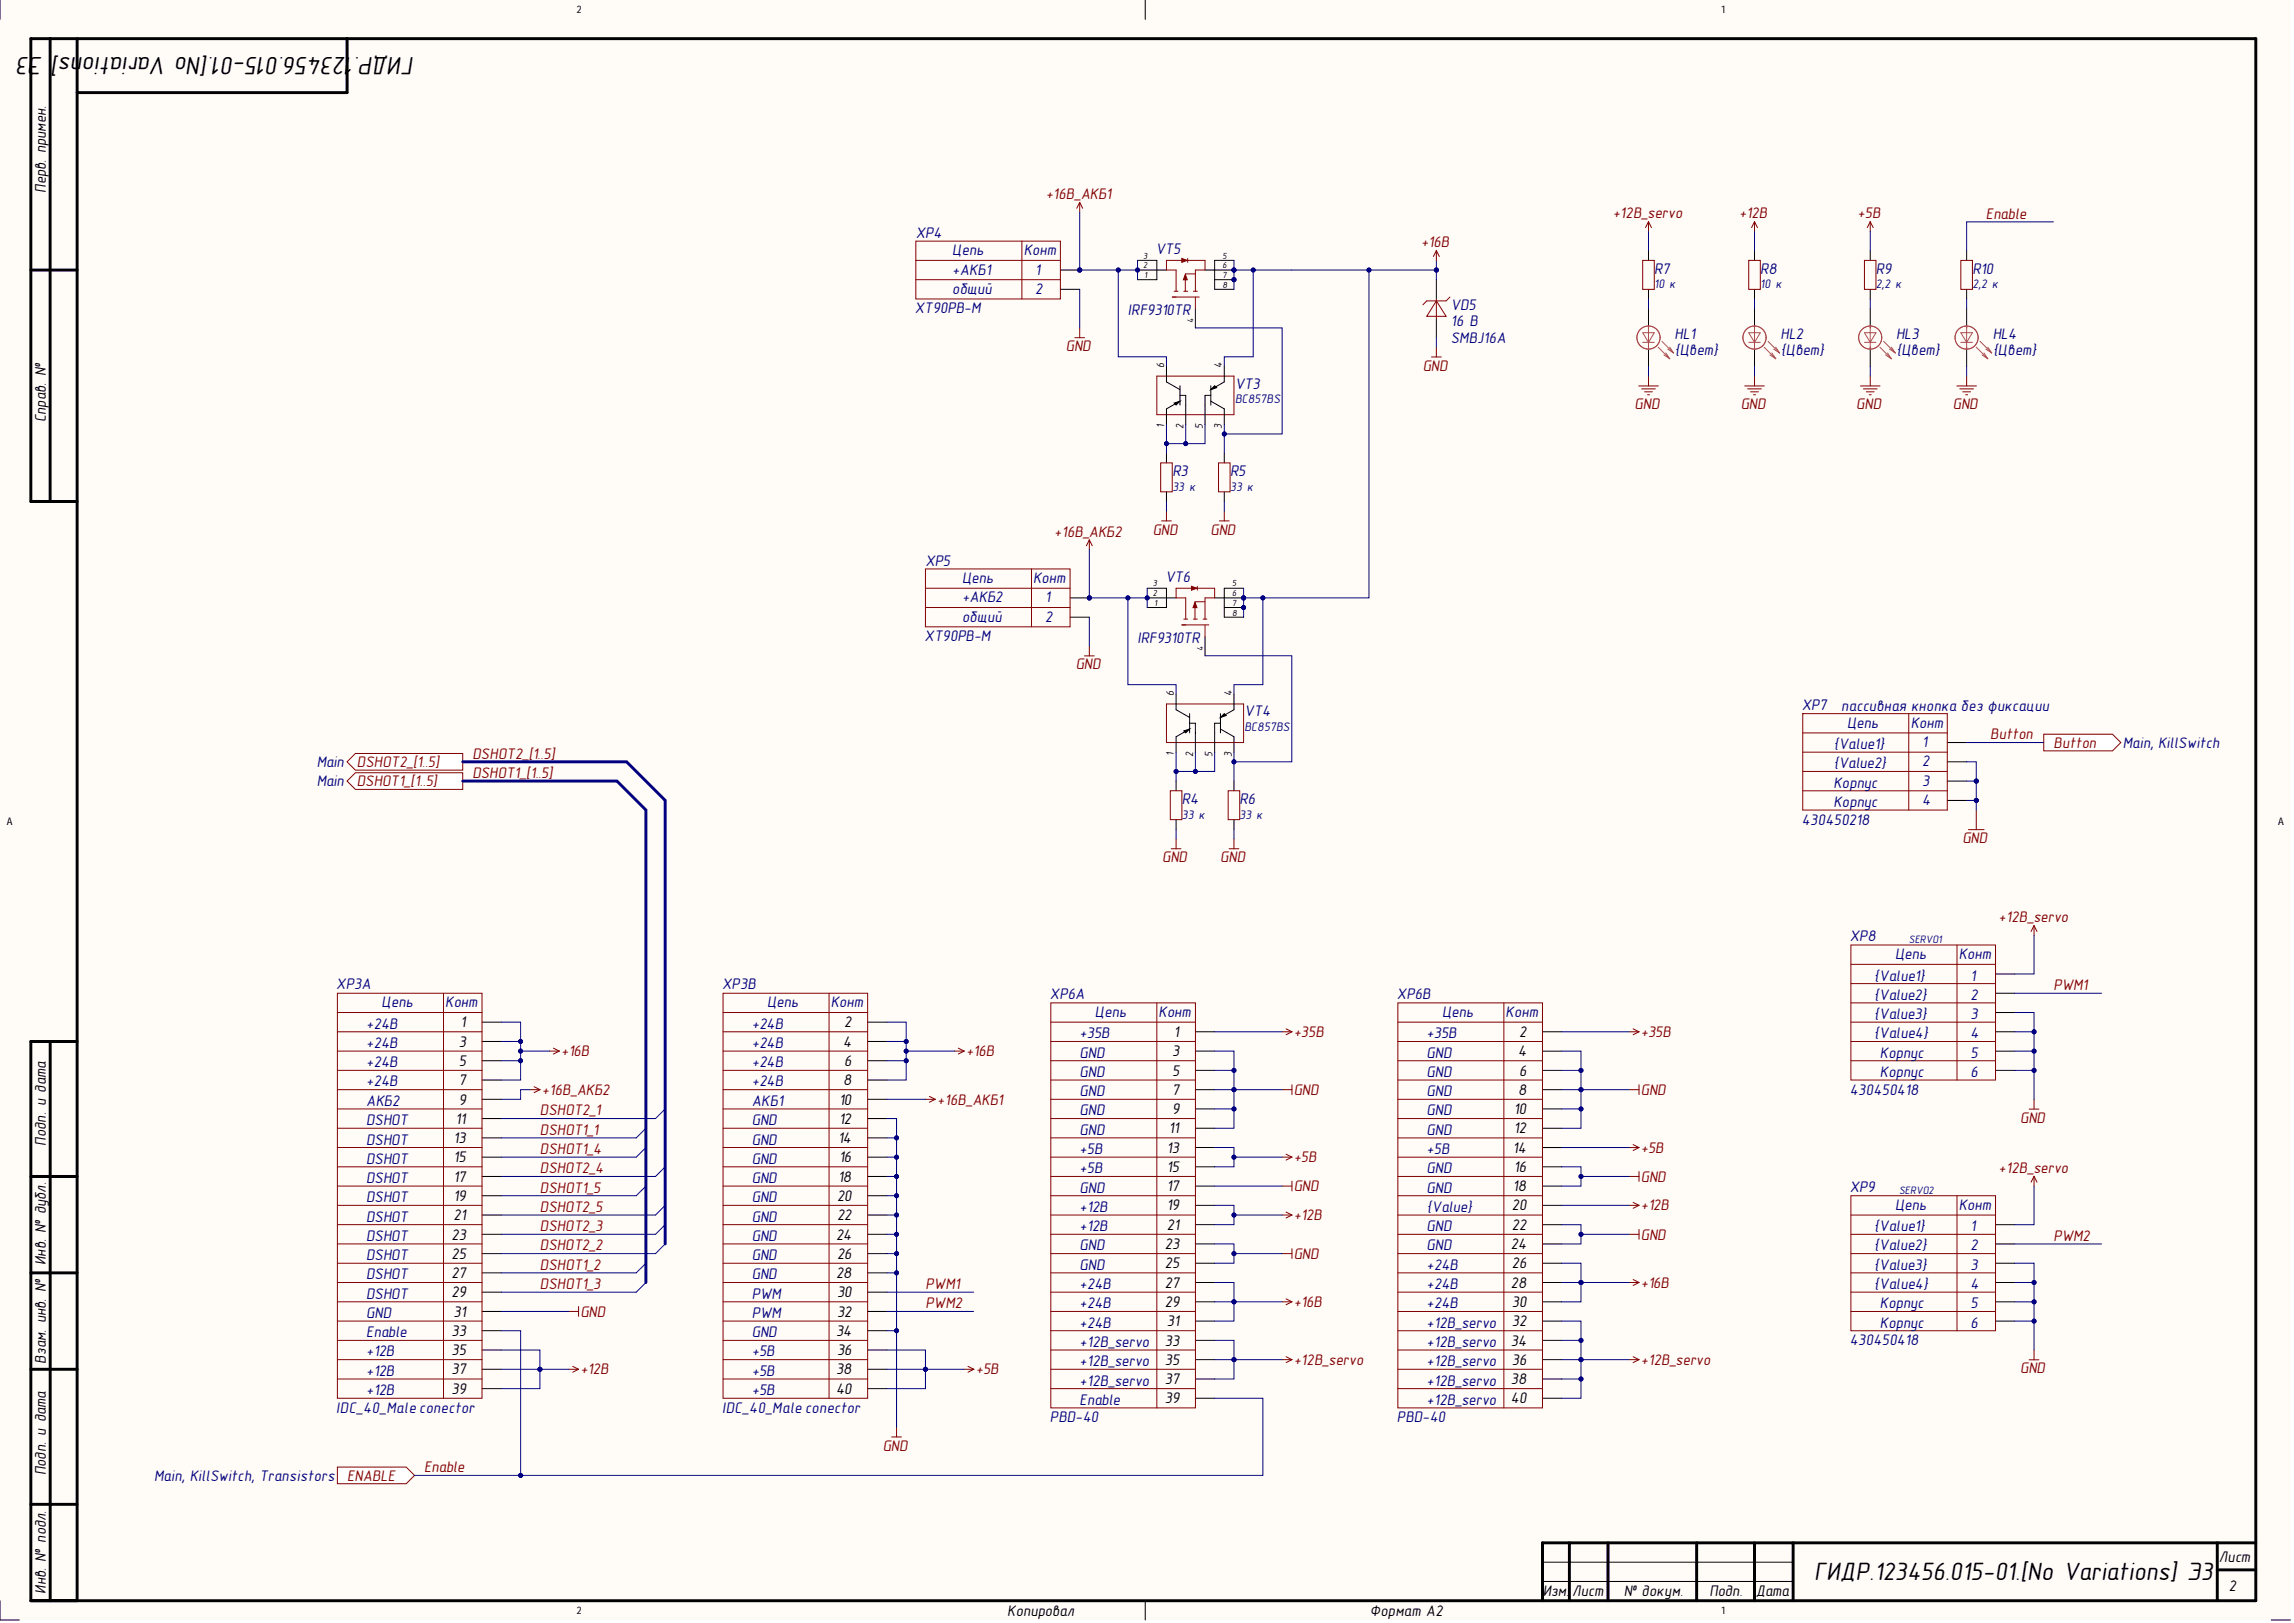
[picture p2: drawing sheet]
<svg xmlns="http://www.w3.org/2000/svg" width="594mm" height="420mm" viewBox="0 0 594 420" stroke-linecap="round" stroke-linejoin="round" font-family="sans-serif">
<defs><g id="words">
<g font-size="6.6">
<text x="7.6" y="14.8" transform="rotate(-180 7.6 14.8)">3</text>
<text x="11.2" y="14.8" transform="rotate(-180 11.2 14.8)">Э</text>
<text x="18.5" y="14.8" transform="rotate(-180 18.5 14.8)">s]</text>
<text x="89.6" y="14.8" transform="rotate(-180 89.6 14.8)">23456.015-01.[No Variation</text>
<text x="107.3" y="14.8" transform="rotate(-180 107.3 14.8)">ГИДР.1</text>
<text x="469.5" y="409.2">ГИДР.123456.015-01.[No Variations] Э3</text>
</g>
<g font-size="4">
<text x="11.8" y="50" transform="rotate(-90 11.8 50)">Перв. примен.</text>
<text x="11.8" y="109.2" transform="rotate(-90 11.8 109.2)">Справ. №</text>
<text x="119.2" y="265.9">1</text>
<text x="218.5" y="265.9">2</text>
<text x="303.8" y="268.5">1</text>
<text x="393.2" y="268.5">2</text>
<text x="118.7" y="270.9">3</text>
<text x="118.7" y="275.9">5</text>
<text x="218.3" y="270.9">4</text>
<text x="218.5" y="275.9">6</text>
<text x="303.3" y="273.5">3</text>
<text x="392.9" y="273.5">4</text>
<text x="118.7" y="280.9">7</text>
<text x="218.3" y="280.9">8</text>
<text x="303.3" y="278.5">5</text>
<text x="393.2" y="278.5">6</text>
<text x="118.7" y="286">9</text>
<text x="217.2" y="286">10</text>
<text x="303.3" y="283.4">7</text>
<text x="392.9" y="283.4">8</text>
<text x="117.9" y="291">11</text>
<text x="217.2" y="291">12</text>
<text x="302.5" y="293.4">11</text>
<text x="303.3" y="288.4">9</text>
<text x="391.8" y="288.4">10</text>
<text x="391.8" y="293.4">12</text>
<text x="11.8" y="296.5" transform="rotate(-90 11.8 296.5)">Подп. и дата</text>
<text x="117.4" y="296">13</text>
<text x="216.9" y="296">14</text>
<text x="302" y="298.4">13</text>
<text x="391.5" y="298.4">14</text>
<text x="117.4" y="300.9">15</text>
<text x="117.4" y="305.9">17</text>
<text x="216.9" y="305.9">18</text>
<text x="217.2" y="300.9">16</text>
<text x="302" y="303.4">15</text>
<text x="391.8" y="303.4">16</text>
<text x="117.4" y="310.9">19</text>
<text x="216.6" y="310.9">20</text>
<text x="302" y="308.4">17</text>
<text x="391.5" y="308.4">18</text>
<text x="117.4" y="315.9">21</text>
<text x="216.6" y="315.9">22</text>
<text x="302" y="313.4">19</text>
<text x="391.3" y="313.4">20</text>
<text x="116.9" y="320.9">23</text>
<text x="216.4" y="320.9">24</text>
<text x="301.5" y="323.3">23</text>
<text x="302" y="318.4">21</text>
<text x="391" y="323.3">24</text>
<text x="391.3" y="318.4">22</text>
<text x="11.8" y="327.5" transform="rotate(-90 11.8 327.5)">Инв. № дубл.</text>
<text x="116.9" y="325.9">25</text>
<text x="216.6" y="325.9">26</text>
<text x="301.5" y="328.3">25</text>
<text x="391.3" y="328.3">26</text>
<text x="116.9" y="330.9">27</text>
<text x="116.9" y="335.9">29</text>
<text x="216.4" y="330.9">28</text>
<text x="216.6" y="335.9">30</text>
<text x="301.5" y="333.4">27</text>
<text x="391" y="333.4">28</text>
<text x="117.4" y="340.8">31</text>
<text x="216.6" y="340.8">32</text>
<text x="301.5" y="338.4">29</text>
<text x="391.3" y="338.4">30</text>
<text x="116.9" y="345.8">33</text>
<text x="216.4" y="345.8">34</text>
<text x="302" y="343.4">31</text>
<text x="391.3" y="343.4">32</text>
<text x="11.8" y="353" transform="rotate(-90 11.8 353)">Взам. инв. №</text>
<text x="116.9" y="350.8">35</text>
<text x="216.6" y="350.8">36</text>
<text x="301.5" y="348.4">33</text>
<text x="301.5" y="353.4">35</text>
<text x="391" y="348.4">34</text>
<text x="391.3" y="353.4">36</text>
<text x="116.9" y="355.8">37</text>
<text x="216.4" y="355.8">38</text>
<text x="301.5" y="358.3">37</text>
<text x="391" y="358.3">38</text>
<text x="116.9" y="360.8">39</text>
<text x="216.4" y="360.8">40</text>
<text x="301.5" y="363.3">39</text>
<text x="391" y="363.3">40</text>
<text x="11.8" y="381.9" transform="rotate(-90 11.8 381.9)">Подп. и дата</text>
<text x="574.3" y="404.2">Лист</text>
<text x="11.8" y="412.6" transform="rotate(-90 11.8 412.6)">Инв. № подл.</text>
<text x="399.3" y="413.2">Изм.</text>
<text x="406.9" y="413.2">Лист</text>
<text x="420.3" y="413.2">№ докум.</text>
<text x="442.4" y="413.2">Подп.</text>
<text x="454.4" y="413.2">Дата</text>
<text x="576.8" y="411.8">2</text>
<text x="260.7" y="418.3">Копировал</text>
<text x="354.5" y="418.3">Формат А2</text>
</g>
<g font-size="4" fill="#800000">
<text x="270.6" y="51.6">+16В_АКБ1</text>
<text x="417.4" y="56.5">+12В_servo</text>
<text x="450.1" y="56.5">+12В</text>
<text x="480.8" y="56.5">+5В</text>
<text x="514" y="56.6">Enable</text>
<text x="367.8" y="64.1">+16В</text>
<text x="275.9" y="91">GND</text>
<text x="368.2" y="95.9">GND</text>
<text x="423.1" y="105.9">GND</text>
<text x="450.5" y="105.9">GND</text>
<text x="480.4" y="105.9">GND</text>
<text x="505.4" y="105.9">GND</text>
<text x="272.8" y="139">+16В_АКБ2</text>
<text x="298.4" y="138.4">GND</text>
<text x="313.3" y="138.4">GND</text>
<text x="278.4" y="173.3">GND</text>
<text x="515.1" y="191.4">Button</text>
<text x="122.3" y="196.5">DSHOT2_[1..5]</text>
<text x="531.5" y="193.6">Button</text>
<text x="92.4" y="198.6">DSHOT2_[1..5]</text>
<text x="92.4" y="203.6">DSHOT1_[1..5]</text>
<text x="122.3" y="201.4">DSHOT1_[1..5]</text>
<text x="507.9" y="218.3">GND</text>
<text x="300.8" y="223.3">GND</text>
<text x="315.8" y="223.3">GND</text>
<text x="517.3" y="238.8">+12В_servo</text>
<text x="531.5" y="256.3">PWM1</text>
<text x="334.9" y="268.5">+35В</text>
<text x="424.7" y="268.5">+35В</text>
<text x="145.2" y="273.5">+16В</text>
<text x="250" y="273.5">+16В</text>
<text x="140.3" y="283.4">+16В_АКБ2</text>
<text x="242.6" y="286">+16В_АКБ1</text>
<text x="334.9" y="283.4">GND</text>
<text x="424.7" y="283.4">GND</text>
<text x="139.8" y="288.8">DSHOT2_1</text>
<text x="139.8" y="293.8">DSHOT1_1</text>
<text x="522.9" y="290.6">GND</text>
<text x="139.8" y="298.7">DSHOT1_4</text>
<text x="424.7" y="298.4">+5В</text>
<text x="139.8" y="303.7">DSHOT2_4</text>
<text x="334.9" y="300.9">+5В</text>
<text x="424.7" y="305.9">GND</text>
<text x="517.3" y="303.7">+12В_servo</text>
<text x="139.8" y="308.7">DSHOT1_5</text>
<text x="334.9" y="308.4">GND</text>
<text x="139.8" y="313.7">DSHOT2_5</text>
<text x="334.9" y="315.9">+12В</text>
<text x="424.7" y="313.4">+12В</text>
<text x="139.8" y="318.7">DSHOT2_3</text>
<text x="139.8" y="323.7">DSHOT2_2</text>
<text x="424.7" y="320.9">GND</text>
<text x="531.5" y="321.2">PWM2</text>
<text x="139.8" y="328.8">DSHOT1_2</text>
<text x="334.9" y="325.9">GND</text>
<text x="139.8" y="333.7">DSHOT1_3</text>
<text x="239.5" y="333.7">PWM1</text>
<text x="424.7" y="333.4">+16В</text>
<text x="150.2" y="340.8">GND</text>
<text x="239.5" y="338.7">PWM2</text>
<text x="334.9" y="338.4">+16В</text>
<text x="334.9" y="353.4">+12В_servo</text>
<text x="424.7" y="353.4">+12В_servo</text>
<text x="150.2" y="355.8">+12В</text>
<text x="252.6" y="355.8">+5В</text>
<text x="522.9" y="355.6">GND</text>
<text x="228.5" y="375.5">GND</text>
<text x="89.8" y="383.3">ENABLE</text>
<text x="109.8" y="381.2">Enable</text>
</g>
<g font-size="4" fill="#000080">
<text x="237" y="61.6">XP4</text>
<text x="299.1" y="65.8">VT5</text>
<text x="246.5" y="71.1">+АКБ1</text>
<text x="246.5" y="66.1">Цепь</text>
<text x="265" y="66.1">Конт</text>
<text x="267.9" y="71.1">1</text>
<text x="428.1" y="70.9">R7</text>
<text x="455.6" y="70.9">R8</text>
<text x="485.5" y="70.9">R9</text>
<text x="510.5" y="70.9">R10</text>
<text x="246.5" y="76.1">общий</text>
<text x="267.9" y="76.1">2</text>
<text x="236.8" y="81.1">XT90PB-M</text>
<text x="291.9" y="81.6">IRF9310TR</text>
<text x="375.5" y="80.1">VD5</text>
<text x="375.5" y="84.4">16 В</text>
<text x="375.5" y="88.8">SMBJ16A</text>
<text x="433.4" y="87.7">HL1</text>
<text x="460.8" y="87.7">HL2</text>
<text x="490.7" y="87.7">HL3</text>
<text x="515.8" y="87.7">HL4</text>
<text x="433.4" y="92">{Цвет}</text>
<text x="460.8" y="92">{Цвет}</text>
<text x="490.7" y="92">{Цвет}</text>
<text x="515.8" y="92">{Цвет}</text>
<text x="319.6" y="100.6">VT3</text>
<text x="303.4" y="123.3">R3</text>
<text x="318.4" y="123.3">R5</text>
<text x="239.5" y="146.5">XP5</text>
<text x="249" y="156">+АКБ2</text>
<text x="249" y="151">Цепь</text>
<text x="267.4" y="151">Конт</text>
<text x="270.5" y="156">1</text>
<text x="301.6" y="150.7">VT6</text>
<text x="249" y="160.9">общий</text>
<text x="270.5" y="160.9">2</text>
<text x="239.3" y="166">XT90PB-M</text>
<text x="294.4" y="166.4">IRF9310TR</text>
<text x="322.1" y="185.5">VT4</text>
<text x="466.3" y="183.7">XP7</text>
<text x="476.6" y="183.9">пассивная кнопка без фиксации</text>
<text x="478.1" y="188.4">Цепь</text>
<text x="494.5" y="188.4">Конт</text>
<text x="474.5" y="193.9">{Value1}</text>
<text x="497.5" y="193.4">1</text>
<text x="549.4" y="193.6">Main, KillSwitch</text>
<text x="82" y="198.6">Main</text>
<text x="82" y="203.6">Main</text>
<text x="474.5" y="203.9">Корпус</text>
<text x="474.5" y="198.9">{Value2}</text>
<text x="497.5" y="198.4">2</text>
<text x="497.5" y="203.4">3</text>
<text x="305.9" y="208.2">R4</text>
<text x="320.8" y="208.2">R6</text>
<text x="474.5" y="208.9">Корпус</text>
<text x="497.5" y="208.4">4</text>
<text x="466.3" y="213.4">430450218</text>
<text x="478.7" y="243.6">XP8</text>
<text x="490.5" y="248.4">Цепь</text>
<text x="507" y="248.4">Конт</text>
<text x="87" y="256.1">XP3A</text>
<text x="186.9" y="256.1">XP3B</text>
<text x="485" y="253.9">{Value1}</text>
<text x="510" y="253.9">1</text>
<text x="98.8" y="260.8">Цепь</text>
<text x="115.3" y="260.8">Конт</text>
<text x="198.6" y="260.8">Цепь</text>
<text x="215" y="260.8">Конт</text>
<text x="271.7" y="258.6">XP6A</text>
<text x="283.4" y="263.3">Цепь</text>
<text x="299.9" y="263.3">Конт</text>
<text x="361.6" y="258.6">XP6B</text>
<text x="373.2" y="263.3">Цепь</text>
<text x="389.7" y="263.3">Конт</text>
<text x="485" y="258.8">{Value2}</text>
<text x="485" y="263.8">{Value3}</text>
<text x="510" y="258.8">2</text>
<text x="510" y="263.8">3</text>
<text x="94.8" y="266.3">+24В</text>
<text x="194.6" y="266.3">+24В</text>
<text x="279.4" y="268.8">+35В</text>
<text x="369.2" y="268.8">+35В</text>
<text x="485" y="268.8">{Value4}</text>
<text x="510" y="268.8">4</text>
<text x="94.8" y="271.3">+24В</text>
<text x="194.6" y="271.3">+24В</text>
<text x="279.4" y="273.8">GND</text>
<text x="369.2" y="273.8">GND</text>
<text x="486.5" y="273.8">Корпус</text>
<text x="510" y="273.8">5</text>
<text x="94.8" y="281.2">+24В</text>
<text x="94.8" y="276.3">+24В</text>
<text x="194.6" y="281.2">+24В</text>
<text x="194.6" y="276.3">+24В</text>
<text x="279.4" y="278.8">GND</text>
<text x="369.2" y="278.8">GND</text>
<text x="486.5" y="278.8">Корпус</text>
<text x="510" y="278.8">6</text>
<text x="94.8" y="286.3">АКБ2</text>
<text x="194.6" y="286.3">АКБ1</text>
<text x="279.4" y="283.8">GND</text>
<text x="369.2" y="283.8">GND</text>
<text x="478.7" y="283.4">430450418</text>
<text x="94.8" y="291.3">DSHOT</text>
<text x="194.6" y="291.3">GND</text>
<text x="279.4" y="293.8">GND</text>
<text x="279.4" y="288.8">GND</text>
<text x="369.2" y="293.8">GND</text>
<text x="369.2" y="288.8">GND</text>
<text x="94.8" y="296.3">DSHOT</text>
<text x="194.6" y="296.3">GND</text>
<text x="279.4" y="298.7">+5В</text>
<text x="369.2" y="298.7">+5В</text>
<text x="94.8" y="301.3">DSHOT</text>
<text x="194.6" y="301.3">GND</text>
<text x="279.4" y="303.7">+5В</text>
<text x="369.2" y="303.7">GND</text>
<text x="94.8" y="311.3">DSHOT</text>
<text x="94.8" y="306.3">DSHOT</text>
<text x="194.6" y="311.3">GND</text>
<text x="194.6" y="306.3">GND</text>
<text x="279.4" y="308.7">GND</text>
<text x="369.2" y="308.7">GND</text>
<text x="478.7" y="308.5">XP9</text>
<text x="94.8" y="316.2">DSHOT</text>
<text x="194.6" y="316.2">GND</text>
<text x="279.4" y="313.7">+12В</text>
<text x="369.2" y="313.7">{Value}</text>
<text x="490.5" y="313.2">Цепь</text>
<text x="507" y="313.2">Конт</text>
<text x="94.8" y="321.2">DSHOT</text>
<text x="194.6" y="321.2">GND</text>
<text x="279.4" y="323.7">GND</text>
<text x="279.4" y="318.7">+12В</text>
<text x="369.2" y="323.7">GND</text>
<text x="369.2" y="318.7">GND</text>
<text x="485" y="318.7">{Value1}</text>
<text x="485" y="323.7">{Value2}</text>
<text x="510" y="318.7">1</text>
<text x="510" y="323.7">2</text>
<text x="94.8" y="326.2">DSHOT</text>
<text x="194.6" y="326.2">GND</text>
<text x="279.4" y="328.8">GND</text>
<text x="369.2" y="328.8">+24В</text>
<text x="485" y="328.8">{Value3}</text>
<text x="510" y="328.8">3</text>
<text x="94.8" y="331.2">DSHOT</text>
<text x="194.6" y="331.2">GND</text>
<text x="279.4" y="333.7">+24В</text>
<text x="369.2" y="333.7">+24В</text>
<text x="485" y="333.7">{Value4}</text>
<text x="510" y="333.7">4</text>
<text x="94.8" y="341.2">GND</text>
<text x="94.8" y="336.2">DSHOT</text>
<text x="194.6" y="341.2">PWM</text>
<text x="194.6" y="336.2">PWM</text>
<text x="279.4" y="338.7">+24В</text>
<text x="369.2" y="338.7">+24В</text>
<text x="486.5" y="338.7">Корпус</text>
<text x="510" y="338.7">5</text>
<text x="94.8" y="346.2">Enable</text>
<text x="194.6" y="346.2">GND</text>
<text x="279.4" y="343.7">+24В</text>
<text x="369.2" y="343.7">+12В_servo</text>
<text x="486.5" y="343.7">Корпус</text>
<text x="510" y="343.7">6</text>
<text x="94.8" y="351.2">+12В</text>
<text x="194.6" y="351.2">+5В</text>
<text x="279.4" y="348.7">+12В_servo</text>
<text x="279.4" y="353.7">+12В_servo</text>
<text x="369.2" y="348.7">+12В_servo</text>
<text x="369.2" y="353.7">+12В_servo</text>
<text x="478.7" y="348.3">430450418</text>
<text x="94.8" y="356.1">+12В</text>
<text x="194.6" y="356.1">+5В</text>
<text x="279.4" y="358.7">+12В_servo</text>
<text x="369.2" y="358.7">+12В_servo</text>
<text x="87" y="365.7">IDC_40_Male conector</text>
<text x="94.8" y="361.1">+12В</text>
<text x="186.9" y="365.7">IDC_40_Male conector</text>
<text x="194.6" y="361.1">+5В</text>
<text x="279.4" y="363.7">Enable</text>
<text x="369.2" y="363.7">+12В_servo</text>
<text x="271.7" y="368.2">PBD-40</text>
<text x="361.6" y="368.2">PBD-40</text>
<text x="39.9" y="383.3">Main, KillSwitch, Transistors</text>
</g>
<g font-size="3.3" fill="#000080">
<text x="428.1" y="74.6">10 к</text>
<text x="455.6" y="74.6">10 к</text>
<text x="485.5" y="74.6">2,2 к</text>
<text x="510.5" y="74.6">2,2 к</text>
<text x="319.6" y="104.3">BC857BS</text>
<text x="303.4" y="127.1">33 к</text>
<text x="318.4" y="127.1">33 к</text>
<text x="322.1" y="189.2">BC857BS</text>
<text x="305.9" y="211.9">33 к</text>
<text x="320.8" y="211.9">33 к</text>
</g>
<g font-size="2.8">
<text x="301.3" y="95.3" transform="rotate(-90 301.3 95.3)">6</text>
<text x="316.3" y="95.3" transform="rotate(-90 316.3 95.3)">4</text>
<text x="301.3" y="110.8" transform="rotate(-90 301.3 110.8)">1</text>
<text x="306.3" y="111.2" transform="rotate(-90 306.3 111.2)">2</text>
<text x="311.3" y="111.2" transform="rotate(-90 311.3 111.2)">5</text>
<text x="316.3" y="111.2" transform="rotate(-90 316.3 111.2)">3</text>
<text x="303.8" y="180.2" transform="rotate(-90 303.8 180.2)">6</text>
<text x="318.8" y="180.2" transform="rotate(-90 318.8 180.2)">4</text>
<text x="303.8" y="195.7" transform="rotate(-90 303.8 195.7)">1</text>
<text x="308.8" y="196" transform="rotate(-90 308.8 196)">2</text>
<text x="313.8" y="196" transform="rotate(-90 313.8 196)">5</text>
<text x="318.8" y="196" transform="rotate(-90 318.8 196)">3</text>
</g>
<g font-size="2.8" fill="#000080">
<text x="494" y="244">SERVO1</text>
<text x="491.5" y="309">SERVO2</text>
</g>
<g font-size="2.7">
<text x="149.3" y="3.5">2</text>
<text x="445.5" y="3.5">1</text>
<text x="1.8" y="213.7">A</text>
<text x="589.6" y="213.7">A</text>
<text x="149.3" y="417.9">2</text>
<text x="445.5" y="417.9">1</text>
</g>
<g font-size="2.3">
<text x="295.9" y="69.4">2</text>
<text x="295.9" y="66.9">3</text>
<text x="296.2" y="71.9">1</text>
<text x="316.4" y="66.9">5</text>
<text x="316.4" y="69.4">6</text>
<text x="316.4" y="71.9">7</text>
<text x="316.4" y="74.5">8</text>
<text x="308.9" y="83.6" transform="rotate(-90 308.9 83.6)">4</text>
<text x="298.4" y="154.3">2</text>
<text x="298.4" y="151.8">3</text>
<text x="318.9" y="151.8">5</text>
<text x="318.9" y="154.3">6</text>
<text x="298.7" y="156.8">1</text>
<text x="318.9" y="156.8">7</text>
<text x="318.9" y="159.3">8</text>
<text x="311.4" y="168.5" transform="rotate(-90 311.4 168.5)">4</text>
</g>
</g></defs>
<g fill="#fffcf8">
<path d="M0 0h592.8v419.4h-592.8z" fill-rule="evenodd"/>
<path d="M5 5h582.8v409.4h-582.8z" fill-rule="evenodd"/>
</g>
<path d="M0 0v5M296.4 0v5M0 414.4v5h5M296.4 414.4v5M399.2 414.4h64.9M399.2 409.4h64.9M399.2 404.4h64.9M587.8 419.4h5" fill="none" stroke="#000" stroke-width=".26"/>
<g fill="none" stroke="#000" stroke-width=".76">
<path d="M8 10h575.8v404.4h-575.8v-144.8h12M8 10v119.8h12M13 10v119.8M20 10v404.4M89.8 10v14h-69.8M8 69.9h12M13 269.6v144.8M8 304.6h12M8 329.5h12M8 354.5h12M8 389.4h12M406.2 399.4v15"/>
<path d="M416.2 399.4v15M439.1 399.4v15M454.1 399.4v15M464.1 399.4v15M573.9 399.4v15M583.8 399.4h-184.6v15M573.9 406.4h9.9"/>
</g>
<path d="M279.4 52.4l-.7 1.5M279.4 52.4l.8 1.5M279.4 52.4v2.5M278.2 87.4h2.5M279.4 84.9v2.5M281.9 139.8l-.7 1.5M281.9 139.8l.8 1.5M281.9 139.8v2.5M280.7 169.8h2.5M281.9 167.3v2.5" fill="none" stroke="#800000" stroke-width=".26"/>
<path d="M529 190.1h17.7l2.2 2.1-2.2 2.2h-17.7z" fill-rule="evenodd" fill="#fff"/>
<g fill="none" stroke="#800000" stroke-width=".26">
<path d="M370.5 92.4h2.5M371.8 89.9v2.5M466.6 184.7h.1M466.6 199.7h37.4M466.6 194.7h37.4M466.6 189.7h37.4M466.6 184.7h37.4v25h-37.4zM494 184.7v25M529 190.1h17.7l2.2 2.1-2.2 2.2h-17.7zM466.6 204.7h37.4M509.5 214.8h4M511.5 209.7v5.1"/>
<path d="M87.3 257.1h37.5v104.9h-37.5zM114.8 257.1v104.9M187.1 257.1h37.5v104.9h-37.5zM214.6 257.1v104.9M87.3 267.1h37.5M87.3 262.1h37.5M87.3 272.1h37.5M87.3 277.1h37.5M187.1 267.1h37.5M187.1 262.1h37.5M187.1 272.1h37.5M187.1 277.1h37.5"/>
<path d="M87.3 282.1h37.5M87.3 287.1h37.5M87.3 292.1h37.5M87.3 297.1h37.5M187.1 282.1h37.5M187.1 287.1h37.5M187.1 292.1h37.5M187.1 297.1h37.5M87.3 302.1h37.5M87.3 307.1h37.5M87.3 312h37.5M87.3 317h37.5"/>
<path d="M187.1 302.1h37.5M187.1 307.1h37.5M187.1 312h37.5M187.1 317h37.5M87.3 322h37.5M87.3 327h37.5M87.3 332h37.5M87.3 337h37.5M187.1 322h37.5M187.1 327h37.5M187.1 332h37.5M187.1 337h37.5"/>
<path d="M87.3 342h37.5M87.3 347h37.5M87.3 352h37.5M87.3 357h37.5M187.1 342h37.5M187.1 347h37.5M187.1 352h37.5M187.1 357h37.5"/>
</g>
<g fill="none" stroke="#000" stroke-width=".26">
<path d="M504 192.2h5M504 197.2h5M504 202.2h5M504 207.2h5M124.8 264.6h4.9M124.8 269.6h4.9M124.8 274.6h4.9M124.8 279.6h4.9M224.6 264.6h4.9M224.6 269.6h4.9M224.6 274.6h4.9M224.6 279.6h4.9"/>
<path d="M124.8 284.6h4.9M124.8 289.6h4.9M124.8 294.6h4.9M124.8 299.6h4.9M224.6 284.6h4.9M224.6 289.6h4.9M224.6 294.6h4.9M224.6 299.6h4.9M124.8 304.6h4.9M124.8 309.5h4.9M124.8 314.5h4.9M124.8 319.5h4.9"/>
<path d="M224.6 304.6h4.9M224.6 309.5h4.9M224.6 314.5h4.9M224.6 319.5h4.9M124.8 324.5h4.9M124.8 329.5h4.9M124.8 334.5h4.9M124.8 339.5h4.9M224.6 324.5h4.9M224.6 329.5h4.9M224.6 334.5h4.9M224.6 339.5h4.9"/>
<path d="M124.8 344.5h4.9M124.8 349.5h4.9M124.8 354.5h4.9M124.8 359.5h4.9M224.6 344.5h4.9M224.6 349.5h5M224.6 354.5h5M224.6 359.5h5"/>
</g>
<path d="M87.3 379.8h17.8l2.2 2.2-2.2 2.1h-17.8z" fill-rule="evenodd" fill="#fff"/>
<path d="M87.3 379.8h17.8l2.2 2.2-2.2 2.1h-17.8z" fill="none" stroke="#800000" stroke-width=".26"/>
<circle cx="281.9" cy="154.8" r=".51" fill="#000080"/>
<circle cx="281.9" cy="154.8" r=".51" fill="none" stroke="#000080" stroke-width=".26"/>
<path d="M277 154.8h4.9" fill="none" stroke="#000" stroke-width=".26"/>
<circle cx="281.9" cy="154.8" r=".51" fill="#000080"/>
<circle cx="281.9" cy="154.8" r=".51" fill="none" stroke="#000080" stroke-width=".26"/>
<path d="M277 159.8h4.9" fill="none" stroke="#000" stroke-width=".26"/>
<path d="M239.5 147.3h37.5v15h-37.5zM239.5 157.3h37.5M239.5 152.3h37.5M267 147.3v15" fill="none" stroke="#800000" stroke-width=".26"/>
<circle cx="279.4" cy="69.9" r=".51" fill="#000080"/>
<circle cx="279.4" cy="69.9" r=".51" fill="none" stroke="#000080" stroke-width=".26"/>
<path d="M274.4 69.9h5" fill="none" stroke="#000" stroke-width=".26"/>
<circle cx="279.4" cy="69.9" r=".51" fill="#000080"/>
<g fill="none" stroke="#000080" stroke-width=".26">
<path d="M167.2 292.1l-2.5 2.5M167.2 297.1l-2.5 2.5M172.2 287.1l-2.5 2.5M167.2 307.1l-2.5 2.4M172.2 302.1l-2.5 2.5M172.2 312l-2.5 2.5M172.2 317l-2.5 2.5M167.2 327l-2.5 2.5M167.2 332l-2.5 2.5M172.2 322l-2.5 2.5"/>
<circle cx="279.4" cy="69.9" r=".51"/>
</g>
<path d="M274.4 74.9h5" fill="none" stroke="#000" stroke-width=".26"/>
<path d="M237 62.4h37.4v15h-37.4zM237 72.4h37.4M237 67.4h37.4M264.5 62.4v15" fill="none" stroke="#800000" stroke-width=".26"/>
<path d="M92 195.1h27.8v4.3h-27.8l-2.2-2.2z" fill-rule="evenodd" fill="#fff"/>
<path d="M92 195.1h27.8v4.3h-27.8l-2.2-2.2z" fill="none" stroke="#800000" stroke-width=".26"/>
<path d="M92 200h27.8v4.4h-27.8l-2.2-2.2z" fill-rule="evenodd" fill="#fff"/>
<g fill="none" stroke="#800000" stroke-width=".26">
<path d="M426.7 57.4v2.5M426.7 57.4l-.8 1.5M426.7 57.4l.7 1.5M454.1 57.4v2.5M454.1 57.4l-.8 1.5M454.1 57.4l.8 1.5M484 57.4v2.5M484 57.4l-.7 1.5M484 57.4l.8 1.5M425.2 67.4h3v7.5h-3zM452.6 67.4h3v7.5h-3zM482.5 67.4h3v7.5h-3z"/>
<path d="M507.5 67.4h3v7.5h-3zM424.1 99.9h5.1M426.7 97.4v2.5M451.6 99.9h5M454.1 97.4v2.5M481.5 99.9h5.1M484 97.4v2.5M506.5 99.9h5M509 97.4v2.5M424.9 100.7h3.5M425.6 101.4h2.1M426.4 102.2h.5"/>
<path d="M452.3 100.7h3.6M453.1 101.4h2M453.8 102.2h.5M482.3 100.7h3.5M483 101.4h2.1M483.8 102.2h.5M507.2 100.7h3.6M508 101.4h2M508.7 102.2h.6M92 200h27.8v4.4h-27.8l-2.2-2.2zM526.4 239.6v2.5M526.4 239.6l-.7 1.5"/>
<path d="M526.4 239.6l.8 1.5M272 259.6h37.4v104.9h-37.4zM299.4 259.6v104.9M361.8 259.6h37.4v104.9h-37.4zM389.2 259.6v104.9M479 244.6h37.5v35h-37.5zM479 259.6h37.5M479 254.6h37.5M479 249.7h37.5M506.5 244.6v35M142.2 272.1h2.6M143.2 271.3l1.6 .8"/>
<path d="M144.8 272.1l-1.6 .8M247 272.1h2.5M248 271.3l1.5 .8M249.5 272.1l-1.5 .8M272 274.6h37.4M272 269.6h37.4M272 264.6h37.4M272 279.6h37.4M331.8 267.1h2.6M332.9 266.3l1.5 .8M334.4 267.1l-1.5 .8M361.8 274.6h37.4"/>
<path d="M361.8 269.6h37.4M361.8 264.6h37.4M361.8 279.6h37.4M421.7 267.1h2.5M422.7 266.3l1.5 .8M424.2 267.1l-1.5 .8M479 274.6h37.5M479 269.6h37.5M479 264.6h37.5M137.2 282.1h2.6M138.2 281.3l1.6 .8M139.8 282.1l-1.6 .8"/>
<path d="M239.5 284.6h2.6M240.5 283.8l1.6 .8M242.1 284.6l-1.6 .7M272 299.6h37.4M272 284.6h37.4M272 289.6h37.4M272 294.6h37.4M331.8 282.1h2.6M331.8 299.6h2.6M332.9 298.8l1.5 .8M334.4 280.8v2.6M334.4 299.6l-1.5 .7"/>
<path d="M361.8 299.6h37.4M361.8 284.6h37.4M361.8 289.6h37.4M361.8 294.6h37.4M421.7 282.1h2.5M421.7 297.1h2.5M422.7 296.3l1.5 .8M424.2 280.8v2.6M424.2 297.1l-1.5 .7M525.2 287.1h2.5M526.4 284.6v2.5M272 314.5h37.4"/>
<path d="M272 304.6h37.4M272 309.5h37.4M272 319.5h37.4M331.8 314.5h2.6M331.8 307.1h2.6M332.9 313.8l1.5 .7M334.4 305.8v2.5M334.4 314.5l-1.5 .8M361.8 319.5h37.4M361.8 314.6h37.4M361.8 304.6h37.4M361.8 309.5h37.4"/>
<path d="M421.7 319.5h2.5M421.7 304.6h2.5M421.7 312h2.5M422.7 311.3l1.5 .7M424.2 303.3v2.5M424.2 318.3v2.5M424.2 312l-1.5 .8M479 309.5h37.5v35h-37.5zM479 319.5h37.5M479 314.6h37.5M506.5 309.5v35M526.4 304.5v2.6"/>
<path d="M526.4 304.5l-.7 1.5M526.4 304.5l.8 1.5M147.2 339.5h2.5M149.7 338.2v2.6M272 339.5h37.4M272 334.5h37.4M272 329.5h37.4M272 324.5h37.4M331.8 324.5h2.6M331.8 337h2.6M332.9 336.2l1.5 .8M334.4 323.3v2.5"/>
<path d="M334.4 337l-1.5 .8M361.8 339.5h37.4M361.8 334.5h37.4M361.8 329.5h37.4M361.8 324.5h37.4M421.7 332h2.5M422.7 331.2l1.5 .8M424.2 332l-1.5 .8M479 339.5h37.5M479 334.5h37.5M479 329.5h37.5M479 324.5h37.5"/>
<path d="M147.2 354.5h2.5M148.2 353.7l1.5 .8M149.7 354.5l-1.5 .7M249.5 354.5h2.5M250.5 353.7l1.5 .8M252 354.5l-1.5 .7M272 344.5h37.4M272 349.5h37.4M272 354.5h37.4M272 359.5h37.4M331.9 352h2.5M332.9 351.2l1.5 .8"/>
<path d="M334.4 352l-1.5 .7M361.8 344.5h37.4M361.8 349.5h37.4M361.8 354.5h37.4M361.8 359.5h37.4M421.7 352h2.5M422.7 351.2l1.5 .8M424.2 352l-1.5 .7M525.2 352h2.5M526.4 349.5v2.5M230.8 372h2.5M232 369.5v2.5"/>
</g>
<g fill="none" stroke="#000" stroke-width=".26">
<path d="M371.8 72.4v5M426.7 64.9v2.5M426.7 74.9v2.5M426.7 79.9v5M454.1 64.9v2.5M454.1 74.9v2.5M454.1 79.9v5M484 64.9v2.5M484 74.9v2.5M484 79.9v5M509 64.9v2.5M509 74.9v2.5"/>
<path d="M509 79.9v5M371.8 82.4v5M426.7 89.9v5M454.1 89.9v5M484 89.9v5M509 89.9v5M516.5 252.1h5M516.5 257.1h5M309.4 267.1h5M309.4 272.1h5M309.4 277.1h5M399.2 267.1h5"/>
<path d="M399.2 272.1h5M399.2 277.1h5M516.5 262.1h5M516.5 267.1h5M516.5 272.1h5M516.5 277.1h5M309.4 282.1h5M309.4 287.1h5M309.4 292.1h5M309.4 297.1h5M399.2 282.1h5M399.2 287.1h5"/>
<path d="M399.2 292.1h5M399.2 297.1h5M309.4 317h5M309.4 302.1h5M309.4 307.1h5M309.4 312h5M399.2 317h5M399.2 302.1h5M399.2 307.1h5M399.2 312h5M516.5 317h5M309.4 322h5"/>
<path d="M309.4 327h5M309.4 332h5M309.4 337h5M399.2 322h5M399.2 327h5M399.2 332h5M399.2 337h5M516.5 322h5M516.5 327h5M516.5 332h5M516.5 337h5M309.4 342h5"/>
<path d="M309.4 347h5M309.4 352h5M309.4 357h5M399.2 342h5M399.2 347h5M399.2 352h5M399.2 357h5M516.5 342h5M309.4 362h5M399.2 362h5"/>
</g>
<g fill="none" stroke="#da2467" stroke-width=".26">
<path d="M425.2 86.1h3l-1.5 2.5zM425.2 88.6h3M426.7 84.4v6M429.1 89.9l3 3M430.1 88.4l3 3M430.6 91.9l1.5 1M431.1 91.4l1 1.5M431.6 90.4l1.5 1M432.1 89.9l1 1.5M452.6 86.1h3l-1.5 2.5zM452.6 88.6h3M454.1 84.4v6"/>
<path d="M456.6 89.9l3 3M457.6 88.4l3 3M458.1 91.9l1.5 1M458.6 91.4l1 1.5M459.1 90.4l1.5 1M459.6 89.9l1 1.5M482.5 86.1h3l-1.5 2.5zM482.5 88.6h3M484 84.4v6M486.5 89.9l3 3M487.5 88.4l3 3M488 91.9l1.5 1"/>
<path d="M488.5 91.4l1 1.5M489 90.4l1.5 1M489.5 89.9l1 1.5M507.5 86.1h3l-1.5 2.5zM507.5 88.6h3M509 84.4v6M511.5 89.9l3 3M512.5 88.4l3 3M513 91.9l1.5 1M513.5 91.4l1 1.5M514 90.4l1.5 1M514.5 89.9l1 1.5"/>
<circle cx="426.7" cy="87.4" r="3"/>
<circle cx="454.1" cy="87.4" r="3"/>
<circle cx="484" cy="87.4" r="2.99"/>
<circle cx="509" cy="87.4" r="2.99"/>
</g>
<path d="M371.8 77.9l2.5 4h-5zM371.8 77.4v5M375.3 76.9l-1 1h-5l-1 1" fill="none" stroke="#980000" stroke-width=".26"/>
<circle cx="319.4" cy="69.9" r=".51" fill="#000080"/>
<circle cx="319.4" cy="69.9" r=".51" fill="none" stroke="#000080" stroke-width=".26"/>
<circle cx="319.4" cy="72.4" r=".51" fill="#000080"/>
<circle cx="319.4" cy="72.4" r=".51" fill="none" stroke="#000080" stroke-width=".26"/>
<path d="M309.4 79.9v5M314.4 67.4h5M314.4 69.9h5" fill="none" stroke="#000" stroke-width=".26"/>
<circle cx="319.4" cy="69.9" r=".51" fill="#000080"/>
<circle cx="319.4" cy="69.9" r=".51" fill="none" stroke="#000080" stroke-width=".26"/>
<path d="M314.4 72.4h5" fill="none" stroke="#000" stroke-width=".26"/>
<circle cx="319.4" cy="72.4" r=".51" fill="#000080"/>
<circle cx="319.4" cy="72.4" r=".51" fill="none" stroke="#000080" stroke-width=".26"/>
<path d="M294.4 67.4h5v5h-5M294.4 69.9h7.5M311.9 69.9h2.5M314.4 67.4v7.5h5" fill="none" stroke="#000" stroke-width=".26"/>
<path d="M303.9 75.4h1M304.4 69.9v5.5M306.8 71.4v4M309.4 69.9v5.5" fill="none" stroke="#800000" stroke-width=".26"/>
<path d="M306.8 71l.5 1.4h-1z" fill="#800000"/>
<path d="M301.9 67.4h5M303.4 76.9h7M306.4 75.4h1M306.8 71l.5 1.4h-1zM306.8 70.9h2.5M308.9 75.4h1M311.9 67.4v2.5h-2.5" fill="none" stroke="#800000" stroke-width=".26"/>
<path d="M301.9 67.4v2.5h2.5" fill="none" stroke="#980000" stroke-width=".26"/>
<path d="M309.4 76.9v3" fill="none" stroke="#85200c" stroke-width=".26"/>
<path d="M305.9 66.9l1.4 .5-1.4 .5z" fill="#800000"/>
<path d="M305.9 66.9l1.4 .5-1.4 .5zM306.9 67.4h5M307.4 66.9v1M300.4 119.8h3v7.5h-3zM315.4 119.8h3v7.5h-3zM300.6 134.8h2.6M301.9 132.3v2.5M315.6 134.8h2.5M316.9 132.3v2.5" fill="none" stroke="#800000" stroke-width=".26"/>
<path d="M301.9 117.3v2.5M316.9 117.3v2.5M301.9 127.3v2.5M316.9 127.3v2.5" fill="none" stroke="#000" stroke-width=".26"/>
<circle cx="321.9" cy="154.8" r=".51" fill="#000080"/>
<circle cx="321.9" cy="154.8" r=".51" fill="none" stroke="#000080" stroke-width=".26"/>
<circle cx="321.9" cy="157.3" r=".51" fill="#000080"/>
<circle cx="321.9" cy="157.3" r=".51" fill="none" stroke="#000080" stroke-width=".26"/>
<path d="M316.9 152.3h5M316.9 154.8h5M311.9 164.8v5" fill="none" stroke="#000" stroke-width=".26"/>
<circle cx="321.9" cy="154.8" r=".51" fill="#000080"/>
<circle cx="321.9" cy="154.8" r=".51" fill="none" stroke="#000080" stroke-width=".26"/>
<path d="M316.9 157.3h5" fill="none" stroke="#000" stroke-width=".26"/>
<circle cx="321.9" cy="157.3" r=".51" fill="#000080"/>
<circle cx="321.9" cy="157.3" r=".51" fill="none" stroke="#000080" stroke-width=".26"/>
<path d="M296.9 152.3h5v5h-5M296.9 154.8h7.5M314.4 154.8h2.5M316.9 152.3v7.5h5" fill="none" stroke="#000" stroke-width=".26"/>
<path d="M306.9 154.8v5.5M309.3 156.3v4M311.9 154.8v5.5M306.4 160.3h1" fill="none" stroke="#800000" stroke-width=".26"/>
<path d="M309.3 155.9l.5 1.4h-1z" fill="#800000"/>
<path d="M304.4 152.3h5M309.3 155.9l.5 1.4h-1zM309.3 155.8h2.5M314.4 152.3v2.5h-2.5M305.9 161.8h7M308.9 160.3h1M311.4 160.3h1" fill="none" stroke="#800000" stroke-width=".26"/>
<path d="M304.4 152.3v2.5h2.5" fill="none" stroke="#980000" stroke-width=".26"/>
<path d="M311.9 161.8v3" fill="none" stroke="#85200c" stroke-width=".26"/>
<path d="M308.4 151.8l1.4 .5-1.4 .5z" fill="#800000"/>
<path d="M308.4 151.8l1.4 .5-1.4 .5zM309.4 152.3h5M309.9 151.8v1M302.9 204.7h3v7.5h-3zM303.1 219.7h2.6M304.4 217.2v2.5M317.9 204.7h3v7.5h-3zM318.1 219.7h2.5M319.4 217.2v2.5" fill="none" stroke="#800000" stroke-width=".26"/>
<path d="M304.4 202.2v2.5M304.4 212.2v2.5M319.4 202.2v2.5M319.4 212.2v2.5" fill="none" stroke="#000" stroke-width=".26"/>
<path d="M511.5 202.2v5" fill="none" stroke="#000080" stroke-width=".26"/>
<circle cx="511.5" cy="202.2" r=".51" fill="#000080"/>
<circle cx="511.5" cy="202.2" r=".51" fill="none" stroke="#000080" stroke-width=".26"/>
<circle cx="511.5" cy="207.2" r=".51" fill="#000080"/>
<g fill="none" stroke="#000080" stroke-width=".26">
<path d="M509 197.2h2.5v5M509 192.2h20"/>
<circle cx="511.5" cy="207.2" r=".51"/>
</g>
<circle cx="511.5" cy="202.2" r=".51" fill="#000080"/>
<g fill="none" stroke="#000080" stroke-width=".26">
<path d="M509 202.2h2.5"/>
<circle cx="511.5" cy="202.2" r=".51"/>
</g>
<circle cx="511.5" cy="202.2" r=".51" fill="#000080"/>
<g fill="none" stroke="#000080" stroke-width=".26">
<path d="M509 207.2h2.5"/>
<circle cx="511.5" cy="202.2" r=".51"/>
</g>
<circle cx="511.5" cy="207.2" r=".51" fill="#000080"/>
<g fill="none" stroke="#000080" stroke-width=".26">
<path d="M511.5 207.2v2.5"/>
<circle cx="511.5" cy="207.2" r=".51"/>
</g>
<circle cx="511.5" cy="207.2" r=".51" fill="#000080"/>
<g fill="none" stroke="#000080" stroke-width=".26">
<path d="M371.8 87.4v2.5M314.4 362h12.4v20h-219.5"/>
<circle cx="511.5" cy="207.2" r=".51"/>
</g>
<circle cx="134.7" cy="381.9" r=".51" fill="#000080"/>
<g fill="none" stroke="#000080" stroke-width=".26">
<path d="M229.5 309.5h2.5"/>
<circle cx="134.7" cy="381.9" r=".51"/>
</g>
<circle cx="232" cy="309.5" r=".51" fill="#000080"/>
<g fill="none" stroke="#000080" stroke-width=".26">
<path d="M229.5 314.5h2.5"/>
<circle cx="232" cy="309.5" r=".51"/>
</g>
<circle cx="232" cy="314.5" r=".51" fill="#000080"/>
<g fill="none" stroke="#000080" stroke-width=".26">
<path d="M229.5 319.5h2.5"/>
<circle cx="232" cy="314.5" r=".51"/>
</g>
<circle cx="232" cy="319.5" r=".51" fill="#000080"/>
<g fill="none" stroke="#000080" stroke-width=".26">
<path d="M229.5 324.5h2.5"/>
<circle cx="232" cy="319.5" r=".51"/>
</g>
<circle cx="232" cy="324.5" r=".51" fill="#000080"/>
<g fill="none" stroke="#000080" stroke-width=".26">
<path d="M229.5 329.5h2.5"/>
<circle cx="232" cy="324.5" r=".51"/>
</g>
<circle cx="232" cy="329.5" r=".51" fill="#000080"/>
<g fill="none" stroke="#000080" stroke-width=".26">
<path d="M426.7 59.9v5M454.1 59.9v5M484 59.9v5M531.5 57.4h-22.5v7.5M426.7 77.4v2.5M454.1 77.4v2.5M484 77.4v2.5M509 77.4v2.5M426.7 94.9v2.5M454.1 94.9v2.5M484 94.9v2.5M509 94.9v2.5"/>
<path d="M129.7 264.6h5v15h-5M129.7 289.6h40M129.7 294.6h35M129.7 299.6h35M129.7 304.6h40M129.7 309.5h35M129.7 314.5h40M129.7 319.5h40M129.7 324.5h40M129.7 329.5h35M129.7 334.5h35"/>
<circle cx="232" cy="329.5" r=".51"/>
</g>
<circle cx="134.7" cy="274.6" r=".51" fill="#000080"/>
<circle cx="134.7" cy="274.6" r=".51" fill="none" stroke="#000080" stroke-width=".26"/>
<circle cx="134.7" cy="272.1" r=".51" fill="#000080"/>
<circle cx="134.7" cy="272.1" r=".51" fill="none" stroke="#000080" stroke-width=".26"/>
<circle cx="134.7" cy="269.6" r=".51" fill="#000080"/>
<g fill="none" stroke="#000080" stroke-width=".26">
<path d="M129.7 269.6h5"/>
<circle cx="134.7" cy="269.6" r=".51"/>
</g>
<circle cx="134.7" cy="269.6" r=".51" fill="#000080"/>
<g fill="none" stroke="#000080" stroke-width=".26">
<path d="M129.7 274.6h5"/>
<circle cx="134.7" cy="269.6" r=".51"/>
</g>
<circle cx="134.7" cy="274.6" r=".51" fill="#000080"/>
<g fill="none" stroke="#000080" stroke-width=".26">
<path d="M229.5 264.6h5v15h-5"/>
<circle cx="134.7" cy="274.6" r=".51"/>
</g>
<circle cx="234.5" cy="274.6" r=".51" fill="#000080"/>
<circle cx="234.5" cy="274.6" r=".51" fill="none" stroke="#000080" stroke-width=".26"/>
<circle cx="234.5" cy="272.1" r=".51" fill="#000080"/>
<circle cx="234.5" cy="272.1" r=".51" fill="none" stroke="#000080" stroke-width=".26"/>
<circle cx="234.5" cy="269.6" r=".51" fill="#000080"/>
<g fill="none" stroke="#000080" stroke-width=".26">
<path d="M229.5 269.6h5"/>
<circle cx="234.5" cy="269.6" r=".51"/>
</g>
<circle cx="234.5" cy="269.6" r=".51" fill="#000080"/>
<g fill="none" stroke="#000080" stroke-width=".26">
<path d="M229.5 274.6h5"/>
<circle cx="234.5" cy="269.6" r=".51"/>
</g>
<circle cx="234.5" cy="274.6" r=".51" fill="#000080"/>
<g fill="none" stroke="#000080" stroke-width=".26">
<path d="M134.7 272.1h7.5"/>
<circle cx="234.5" cy="274.6" r=".51"/>
</g>
<circle cx="134.7" cy="272.1" r=".51" fill="#000080"/>
<g fill="none" stroke="#000080" stroke-width=".26">
<path d="M234.5 272.1h12.5"/>
<circle cx="134.7" cy="272.1" r=".51"/>
</g>
<circle cx="234.5" cy="272.1" r=".51" fill="#000080"/>
<g fill="none" stroke="#000080" stroke-width=".26">
<path d="M521.5 327h4.9v22.5"/>
<circle cx="234.5" cy="272.1" r=".51"/>
</g>
<circle cx="526.4" cy="332" r=".51" fill="#000080"/>
<circle cx="526.4" cy="332" r=".51" fill="none" stroke="#000080" stroke-width=".26"/>
<circle cx="526.4" cy="337" r=".51" fill="#000080"/>
<circle cx="526.4" cy="337" r=".51" fill="none" stroke="#000080" stroke-width=".26"/>
<circle cx="526.4" cy="342" r=".51" fill="#000080"/>
<g fill="none" stroke="#000080" stroke-width=".26">
<path d="M521.5 332h4.9"/>
<circle cx="526.4" cy="342" r=".51"/>
</g>
<circle cx="526.4" cy="332" r=".51" fill="#000080"/>
<g fill="none" stroke="#000080" stroke-width=".26">
<path d="M521.5 337h4.9"/>
<circle cx="526.4" cy="332" r=".51"/>
</g>
<circle cx="526.4" cy="337" r=".51" fill="#000080"/>
<g fill="none" stroke="#000080" stroke-width=".26">
<path d="M521.5 342h4.9"/>
<circle cx="526.4" cy="337" r=".51"/>
</g>
<circle cx="526.4" cy="342" r=".51" fill="#000080"/>
<g fill="none" stroke="#000080" stroke-width=".26">
<path d="M521.5 262.1h4.9v22.5M526.4 307.1v9.9h-4.9M521.5 322h22.4"/>
<circle cx="526.4" cy="342" r=".51"/>
</g>
<circle cx="526.4" cy="267.1" r=".51" fill="#000080"/>
<circle cx="526.4" cy="267.1" r=".51" fill="none" stroke="#000080" stroke-width=".26"/>
<circle cx="526.4" cy="272.1" r=".51" fill="#000080"/>
<circle cx="526.4" cy="272.1" r=".51" fill="none" stroke="#000080" stroke-width=".26"/>
<circle cx="526.4" cy="277.1" r=".51" fill="#000080"/>
<g fill="none" stroke="#000080" stroke-width=".26">
<path d="M521.5 267.1h4.9"/>
<circle cx="526.4" cy="277.1" r=".51"/>
</g>
<circle cx="526.4" cy="267.1" r=".51" fill="#000080"/>
<g fill="none" stroke="#000080" stroke-width=".26">
<path d="M521.5 272.1h4.9"/>
<circle cx="526.4" cy="267.1" r=".51"/>
</g>
<circle cx="526.4" cy="272.1" r=".51" fill="#000080"/>
<g fill="none" stroke="#000080" stroke-width=".26">
<path d="M521.5 277.1h4.9"/>
<circle cx="526.4" cy="272.1" r=".51"/>
</g>
<circle cx="526.4" cy="277.1" r=".51" fill="#000080"/>
<g fill="none" stroke="#000080" stroke-width=".26">
<path d="M521.5 257.1h22.4M526.4 242.1v10h-4.9M314.4 272.1h5v20h-5M314.4 267.1h17.4M404.2 267.1h17.5"/>
<circle cx="526.4" cy="277.1" r=".51"/>
</g>
<circle cx="319.4" cy="277.1" r=".51" fill="#000080"/>
<circle cx="319.4" cy="277.1" r=".51" fill="none" stroke="#000080" stroke-width=".26"/>
<circle cx="319.4" cy="282.1" r=".51" fill="#000080"/>
<circle cx="319.4" cy="282.1" r=".51" fill="none" stroke="#000080" stroke-width=".26"/>
<circle cx="319.4" cy="287.1" r=".51" fill="#000080"/>
<g fill="none" stroke="#000080" stroke-width=".26">
<path d="M314.4 287.1h5"/>
<circle cx="319.4" cy="287.1" r=".51"/>
</g>
<circle cx="319.4" cy="287.1" r=".51" fill="#000080"/>
<g fill="none" stroke="#000080" stroke-width=".26">
<path d="M314.4 282.1h5"/>
<circle cx="319.4" cy="287.1" r=".51"/>
</g>
<circle cx="319.4" cy="282.1" r=".51" fill="#000080"/>
<g fill="none" stroke="#000080" stroke-width=".26">
<path d="M314.4 277.1h5"/>
<circle cx="319.4" cy="282.1" r=".51"/>
</g>
<circle cx="319.4" cy="277.1" r=".51" fill="#000080"/>
<g fill="none" stroke="#000080" stroke-width=".26">
<path d="M319.4 282.1h12.4"/>
<circle cx="319.4" cy="277.1" r=".51"/>
</g>
<circle cx="319.4" cy="282.1" r=".51" fill="#000080"/>
<g fill="none" stroke="#000080" stroke-width=".26">
<path d="M404.2 272.1h5v20h-5"/>
<circle cx="319.4" cy="282.1" r=".51"/>
</g>
<circle cx="409.2" cy="277.1" r=".51" fill="#000080"/>
<circle cx="409.2" cy="277.1" r=".51" fill="none" stroke="#000080" stroke-width=".26"/>
<circle cx="409.2" cy="282.1" r=".51" fill="#000080"/>
<circle cx="409.2" cy="282.1" r=".51" fill="none" stroke="#000080" stroke-width=".26"/>
<circle cx="409.2" cy="287.1" r=".51" fill="#000080"/>
<g fill="none" stroke="#000080" stroke-width=".26">
<path d="M404.2 287.1h5"/>
<circle cx="409.2" cy="287.1" r=".51"/>
</g>
<circle cx="409.2" cy="287.1" r=".51" fill="#000080"/>
<g fill="none" stroke="#000080" stroke-width=".26">
<path d="M404.2 282.1h5"/>
<circle cx="409.2" cy="287.1" r=".51"/>
</g>
<circle cx="409.2" cy="282.1" r=".51" fill="#000080"/>
<g fill="none" stroke="#000080" stroke-width=".26">
<path d="M404.2 277.1h5"/>
<circle cx="409.2" cy="282.1" r=".51"/>
</g>
<circle cx="409.2" cy="277.1" r=".51" fill="#000080"/>
<g fill="none" stroke="#000080" stroke-width=".26">
<path d="M409.2 282.1h12.5"/>
<circle cx="409.2" cy="277.1" r=".51"/>
</g>
<circle cx="409.2" cy="282.1" r=".51" fill="#000080"/>
<g fill="none" stroke="#000080" stroke-width=".26">
<path d="M314.4 297.1h5v5h-5"/>
<circle cx="409.2" cy="282.1" r=".51"/>
</g>
<circle cx="319.4" cy="299.6" r=".51" fill="#000080"/>
<g fill="none" stroke="#000080" stroke-width=".26">
<path d="M319.4 299.6h12.4"/>
<circle cx="319.4" cy="299.6" r=".51"/>
</g>
<circle cx="319.4" cy="299.6" r=".51" fill="#000080"/>
<g fill="none" stroke="#000080" stroke-width=".26">
<path d="M404.2 297.1h17.5M314.4 307.1h17.4M404.2 302.1h5v5h-5"/>
<circle cx="319.4" cy="299.6" r=".51"/>
</g>
<circle cx="409.2" cy="304.6" r=".51" fill="#000080"/>
<g fill="none" stroke="#000080" stroke-width=".26">
<path d="M409.2 304.6h12.5"/>
<circle cx="409.2" cy="304.6" r=".51"/>
</g>
<circle cx="409.2" cy="304.6" r=".51" fill="#000080"/>
<g fill="none" stroke="#000080" stroke-width=".26">
<path d="M314.4 312h5v5h-5"/>
<circle cx="409.2" cy="304.6" r=".51"/>
</g>
<circle cx="319.4" cy="314.5" r=".51" fill="#000080"/>
<g fill="none" stroke="#000080" stroke-width=".26">
<path d="M319.4 314.5h12.4"/>
<circle cx="319.4" cy="314.5" r=".51"/>
</g>
<circle cx="319.4" cy="314.5" r=".51" fill="#000080"/>
<g fill="none" stroke="#000080" stroke-width=".26">
<path d="M404.2 312h17.5M314.4 322h5v5h-5"/>
<circle cx="319.4" cy="314.5" r=".51"/>
</g>
<circle cx="319.4" cy="324.5" r=".51" fill="#000080"/>
<g fill="none" stroke="#000080" stroke-width=".26">
<path d="M319.4 324.5h12.4"/>
<circle cx="319.4" cy="324.5" r=".51"/>
</g>
<circle cx="319.4" cy="324.5" r=".51" fill="#000080"/>
<g fill="none" stroke="#000080" stroke-width=".26">
<path d="M404.2 317h5v5h-5"/>
<circle cx="319.4" cy="324.5" r=".51"/>
</g>
<circle cx="409.2" cy="319.5" r=".51" fill="#000080"/>
<g fill="none" stroke="#000080" stroke-width=".26">
<path d="M409.2 319.5h12.5"/>
<circle cx="409.2" cy="319.5" r=".51"/>
</g>
<circle cx="409.2" cy="319.5" r=".51" fill="#000080"/>
<g fill="none" stroke="#000080" stroke-width=".26">
<path d="M314.4 332h5v10h-5"/>
<circle cx="409.2" cy="319.5" r=".51"/>
</g>
<circle cx="319.4" cy="337" r=".51" fill="#000080"/>
<g fill="none" stroke="#000080" stroke-width=".26">
<path d="M314.4 337h5"/>
<circle cx="319.4" cy="337" r=".51"/>
</g>
<circle cx="319.4" cy="337" r=".51" fill="#000080"/>
<g fill="none" stroke="#000080" stroke-width=".26">
<path d="M319.4 337h12.4"/>
<circle cx="319.4" cy="337" r=".51"/>
</g>
<circle cx="319.4" cy="337" r=".51" fill="#000080"/>
<g fill="none" stroke="#000080" stroke-width=".26">
<path d="M404.2 327h5v10h-5"/>
<circle cx="319.4" cy="337" r=".51"/>
</g>
<circle cx="409.2" cy="332" r=".51" fill="#000080"/>
<g fill="none" stroke="#000080" stroke-width=".26">
<path d="M404.2 332h5"/>
<circle cx="409.2" cy="332" r=".51"/>
</g>
<circle cx="409.2" cy="332" r=".51" fill="#000080"/>
<g fill="none" stroke="#000080" stroke-width=".26">
<path d="M409.2 332h12.5"/>
<circle cx="409.2" cy="332" r=".51"/>
</g>
<circle cx="409.2" cy="332" r=".51" fill="#000080"/>
<g fill="none" stroke="#000080" stroke-width=".26">
<path d="M314.4 347h5v10h-5"/>
<circle cx="409.2" cy="332" r=".51"/>
</g>
<circle cx="319.4" cy="352" r=".51" fill="#000080"/>
<g fill="none" stroke="#000080" stroke-width=".26">
<path d="M314.4 352h5"/>
<circle cx="319.4" cy="352" r=".51"/>
</g>
<circle cx="319.4" cy="352" r=".51" fill="#000080"/>
<g fill="none" stroke="#000080" stroke-width=".26">
<path d="M319.4 352h12.5"/>
<circle cx="319.4" cy="352" r=".51"/>
</g>
<circle cx="319.4" cy="352" r=".51" fill="#000080"/>
<g fill="none" stroke="#000080" stroke-width=".26">
<path d="M404.2 342h5v20h-5"/>
<circle cx="319.4" cy="352" r=".51"/>
</g>
<circle cx="409.2" cy="347" r=".51" fill="#000080"/>
<circle cx="409.2" cy="347" r=".51" fill="none" stroke="#000080" stroke-width=".26"/>
<circle cx="409.2" cy="352" r=".51" fill="#000080"/>
<circle cx="409.2" cy="352" r=".51" fill="none" stroke="#000080" stroke-width=".26"/>
<circle cx="409.2" cy="357" r=".51" fill="#000080"/>
<g fill="none" stroke="#000080" stroke-width=".26">
<path d="M404.2 357h5"/>
<circle cx="409.2" cy="357" r=".51"/>
</g>
<circle cx="409.2" cy="357" r=".51" fill="#000080"/>
<g fill="none" stroke="#000080" stroke-width=".26">
<path d="M404.2 352h5"/>
<circle cx="409.2" cy="357" r=".51"/>
</g>
<circle cx="409.2" cy="352" r=".51" fill="#000080"/>
<g fill="none" stroke="#000080" stroke-width=".26">
<path d="M404.2 347h5"/>
<circle cx="409.2" cy="352" r=".51"/>
</g>
<circle cx="409.2" cy="347" r=".51" fill="#000080"/>
<g fill="none" stroke="#000080" stroke-width=".26">
<path d="M409.2 352h12.5"/>
<circle cx="409.2" cy="347" r=".51"/>
</g>
<circle cx="409.2" cy="352" r=".51" fill="#000080"/>
<g fill="none" stroke="#000080" stroke-width=".26">
<path d="M279.4 74.9v10M281.9 159.8v7.5M229.6 289.6h2.4v79.9"/>
<circle cx="409.2" cy="352" r=".51"/>
</g>
<circle cx="232" cy="294.6" r=".51" fill="#000080"/>
<circle cx="232" cy="294.6" r=".51" fill="none" stroke="#000080" stroke-width=".26"/>
<circle cx="232" cy="299.6" r=".51" fill="#000080"/>
<circle cx="232" cy="299.6" r=".51" fill="none" stroke="#000080" stroke-width=".26"/>
<circle cx="232" cy="304.6" r=".51" fill="#000080"/>
<circle cx="232" cy="304.6" r=".51" fill="none" stroke="#000080" stroke-width=".26"/>
<circle cx="232" cy="309.5" r=".51" fill="#000080"/>
<circle cx="232" cy="309.5" r=".51" fill="none" stroke="#000080" stroke-width=".26"/>
<circle cx="232" cy="314.5" r=".51" fill="#000080"/>
<circle cx="232" cy="314.5" r=".51" fill="none" stroke="#000080" stroke-width=".26"/>
<circle cx="232" cy="319.5" r=".51" fill="#000080"/>
<circle cx="232" cy="319.5" r=".51" fill="none" stroke="#000080" stroke-width=".26"/>
<circle cx="232" cy="324.5" r=".51" fill="#000080"/>
<circle cx="232" cy="324.5" r=".51" fill="none" stroke="#000080" stroke-width=".26"/>
<circle cx="232" cy="329.5" r=".51" fill="#000080"/>
<circle cx="232" cy="329.5" r=".51" fill="none" stroke="#000080" stroke-width=".26"/>
<circle cx="232" cy="344.5" r=".51" fill="#000080"/>
<g fill="none" stroke="#000080" stroke-width=".26">
<path d="M229.5 304.6h2.5"/>
<circle cx="232" cy="344.5" r=".51"/>
</g>
<circle cx="232" cy="304.6" r=".51" fill="#000080"/>
<g fill="none" stroke="#000080" stroke-width=".26">
<path d="M229.5 294.6h2.5"/>
<circle cx="232" cy="304.6" r=".51"/>
</g>
<circle cx="232" cy="294.6" r=".51" fill="#000080"/>
<g fill="none" stroke="#000080" stroke-width=".26">
<path d="M229.5 299.6h2.5"/>
<circle cx="232" cy="294.6" r=".51"/>
</g>
<circle cx="232" cy="299.6" r=".51" fill="#000080"/>
<g fill="none" stroke="#000080" stroke-width=".26">
<path d="M137.2 282.1h-2.5v2.5h-5M229.5 284.6h10M129.7 339.5h17.5M229.5 339.5h22.5M229.5 334.5h22.5M239.5 354.5h10"/>
<circle cx="232" cy="299.6" r=".51"/>
</g>
<circle cx="239.5" cy="354.5" r=".51" fill="#000080"/>
<g fill="none" stroke="#000080" stroke-width=".26">
<path d="M129.7 344.5h5v37.5"/>
<circle cx="239.5" cy="354.5" r=".51"/>
</g>
<circle cx="134.7" cy="381.9" r=".51" fill="#000080"/>
<g fill="none" stroke="#000080" stroke-width=".26">
<path d="M229.5 344.5h2.5"/>
<circle cx="134.7" cy="381.9" r=".51"/>
</g>
<circle cx="232" cy="344.5" r=".51" fill="#000080"/>
<g fill="none" stroke="#000080" stroke-width=".26">
<path d="M129.7 349.5h10v10h-10"/>
<circle cx="232" cy="344.5" r=".51"/>
</g>
<circle cx="139.7" cy="354.5" r=".51" fill="#000080"/>
<g fill="none" stroke="#000080" stroke-width=".26">
<path d="M129.7 354.5h10"/>
<circle cx="139.7" cy="354.5" r=".51"/>
</g>
<circle cx="139.7" cy="354.5" r=".51" fill="#000080"/>
<g fill="none" stroke="#000080" stroke-width=".26">
<path d="M139.7 354.5h7.5"/>
<circle cx="139.7" cy="354.5" r=".51"/>
</g>
<circle cx="139.7" cy="354.5" r=".51" fill="#000080"/>
<g fill="none" stroke="#000080" stroke-width=".26">
<path d="M229.6 349.5h9.9v10h-9.9"/>
<circle cx="139.7" cy="354.5" r=".51"/>
</g>
<circle cx="239.5" cy="354.5" r=".51" fill="#000080"/>
<g fill="none" stroke="#000080" stroke-width=".26">
<path d="M229.6 354.5h9.9"/>
<circle cx="239.5" cy="354.5" r=".51"/>
</g>
<circle cx="239.5" cy="354.5" r=".51" fill="#000080"/>
<g fill="none" stroke="#000080" stroke-width=".26">
<path d="M279.4 54.9v15"/>
<circle cx="239.5" cy="354.5" r=".51"/>
</g>
<circle cx="279.4" cy="69.9" r=".51" fill="#000080"/>
<g fill="none" stroke="#000080" stroke-width=".26">
<path d="M319.4 67.4v7.5"/>
<circle cx="279.4" cy="69.9" r=".51"/>
</g>
<circle cx="319.4" cy="69.9" r=".51" fill="#000080"/>
<circle cx="319.4" cy="69.9" r=".51" fill="none" stroke="#000080" stroke-width=".26"/>
<circle cx="319.4" cy="72.4" r=".51" fill="#000080"/>
<g fill="none" stroke="#000080" stroke-width=".26">
<path d="M294.4 67.4v5"/>
<circle cx="319.4" cy="72.4" r=".51"/>
</g>
<circle cx="294.4" cy="69.9" r=".51" fill="#000080"/>
<g fill="none" stroke="#000080" stroke-width=".26">
<path d="M289.4 69.9v22.5h12.5v2.5"/>
<circle cx="294.4" cy="69.9" r=".51"/>
</g>
<circle cx="289.4" cy="69.9" r=".51" fill="#000080"/>
<g fill="none" stroke="#000080" stroke-width=".26">
<path d="M319.4 69.9h14.9"/>
<circle cx="289.4" cy="69.9" r=".51"/>
</g>
<circle cx="319.4" cy="69.9" r=".51" fill="#000080"/>
<circle cx="319.4" cy="69.9" r=".51" fill="none" stroke="#000080" stroke-width=".26"/>
<circle cx="324.4" cy="69.9" r=".51" fill="#000080"/>
<g fill="none" stroke="#000080" stroke-width=".26">
<path d="M324.4 69.9v22.5h-7.5v2.5"/>
<circle cx="324.4" cy="69.9" r=".51"/>
</g>
<circle cx="324.4" cy="69.9" r=".51" fill="#000080"/>
<g fill="none" stroke="#000080" stroke-width=".26">
<path d="M306.9 109.8v5"/>
<circle cx="324.4" cy="69.9" r=".51"/>
</g>
<circle cx="306.9" cy="114.8" r=".51" fill="#000080"/>
<g fill="none" stroke="#000080" stroke-width=".26">
<path d="M316.9 109.8v7.5M301.9 129.8v2.5"/>
<circle cx="306.9" cy="114.8" r=".51"/>
</g>
<circle cx="316.9" cy="112.3" r=".51" fill="#000080"/>
<g fill="none" stroke="#000080" stroke-width=".26">
<path d="M311.9 109.8v5h-10v2.5M316.9 129.8v2.5"/>
<circle cx="316.9" cy="112.3" r=".51"/>
</g>
<circle cx="301.9" cy="114.8" r=".51" fill="#000080"/>
<circle cx="301.9" cy="114.8" r=".51" fill="none" stroke="#000080" stroke-width=".26"/>
<circle cx="306.9" cy="114.8" r=".51" fill="#000080"/>
<g fill="none" stroke="#000080" stroke-width=".26">
<path d="M301.9 109.8v5"/>
<circle cx="306.9" cy="114.8" r=".51"/>
</g>
<circle cx="301.9" cy="114.8" r=".51" fill="#000080"/>
<g fill="none" stroke="#000080" stroke-width=".26">
<path d="M309.4 84.9h22.4v27.4h-14.9"/>
<circle cx="301.9" cy="114.8" r=".51"/>
</g>
<circle cx="316.9" cy="112.3" r=".51" fill="#000080"/>
<g fill="none" stroke="#000080" stroke-width=".26">
<path d="M371.8 69.9v2.5"/>
<circle cx="316.9" cy="112.3" r=".51"/>
</g>
<circle cx="371.8" cy="69.9" r=".51" fill="#000080"/>
<g fill="none" stroke="#000080" stroke-width=".26">
<path d="M281.9 142.3v12.5"/>
<circle cx="371.8" cy="69.9" r=".51"/>
</g>
<circle cx="281.9" cy="154.8" r=".51" fill="#000080"/>
<g fill="none" stroke="#000080" stroke-width=".26">
<path d="M321.9 152.3v7.5"/>
<circle cx="281.9" cy="154.8" r=".51"/>
</g>
<circle cx="321.9" cy="154.8" r=".51" fill="#000080"/>
<circle cx="321.9" cy="154.8" r=".51" fill="none" stroke="#000080" stroke-width=".26"/>
<circle cx="321.9" cy="157.3" r=".51" fill="#000080"/>
<g fill="none" stroke="#000080" stroke-width=".26">
<path d="M296.9 152.3v5"/>
<circle cx="321.9" cy="157.3" r=".51"/>
</g>
<circle cx="296.9" cy="154.8" r=".51" fill="#000080"/>
<g fill="none" stroke="#000080" stroke-width=".26">
<path d="M291.9 154.8v22.4h12.5v2.5"/>
<circle cx="296.9" cy="154.8" r=".51"/>
</g>
<circle cx="291.9" cy="154.8" r=".51" fill="#000080"/>
<g fill="none" stroke="#000080" stroke-width=".26">
<path d="M326.8 154.8v22.4h-7.4v2.5"/>
<circle cx="291.9" cy="154.8" r=".51"/>
</g>
<circle cx="326.8" cy="154.8" r=".51" fill="#000080"/>
<g fill="none" stroke="#000080" stroke-width=".26">
<path d="M309.4 194.7v5"/>
<circle cx="326.8" cy="154.8" r=".51"/>
</g>
<circle cx="309.4" cy="199.7" r=".51" fill="#000080"/>
<g fill="none" stroke="#000080" stroke-width=".26">
<path d="M319.4 194.7v7.5M304.4 214.7v2.5"/>
<circle cx="309.4" cy="199.7" r=".51"/>
</g>
<circle cx="319.4" cy="197.2" r=".51" fill="#000080"/>
<g fill="none" stroke="#000080" stroke-width=".26">
<path d="M314.4 194.7v5h-10v2.5M319.4 214.7v2.5"/>
<circle cx="319.4" cy="197.2" r=".51"/>
</g>
<circle cx="304.4" cy="199.7" r=".51" fill="#000080"/>
<circle cx="304.4" cy="199.7" r=".51" fill="none" stroke="#000080" stroke-width=".26"/>
<circle cx="309.4" cy="199.7" r=".51" fill="#000080"/>
<g fill="none" stroke="#000080" stroke-width=".26">
<path d="M304.4 194.7v5"/>
<circle cx="309.4" cy="199.7" r=".51"/>
</g>
<circle cx="304.4" cy="199.7" r=".51" fill="#000080"/>
<g fill="none" stroke="#000080" stroke-width=".26">
<path d="M311.9 169.8h22.4v27.4h-14.9"/>
<circle cx="304.4" cy="199.7" r=".51"/>
</g>
<circle cx="319.4" cy="197.2" r=".51" fill="#000080"/>
<g fill="none" stroke="#000080" stroke-width=".26">
<path d="M334.3 69.9h20v84.9h-32.4"/>
<circle cx="319.4" cy="197.2" r=".51"/>
</g>
<path d="M119.8 197.2h42.4l10 10v114.8M119.8 202.2h39.9l7.5 7.5v122.3" fill="none" stroke="#000080" stroke-width=".76"/>
<circle cx="354.3" cy="69.9" r=".51" fill="#000080"/>
<circle cx="354.3" cy="69.9" r=".51" fill="none" stroke="#000080" stroke-width=".26"/>
<circle cx="326.8" cy="154.8" r=".51" fill="#000080"/>
<circle cx="326.8" cy="154.8" r=".51" fill="none" stroke="#000080" stroke-width=".26"/>
<circle cx="321.9" cy="154.8" r=".51" fill="#000080"/>
<g fill="none" stroke="#000080" stroke-width=".26">
<path d="M354.3 69.9h17.5"/>
<circle cx="321.9" cy="154.8" r=".51"/>
</g>
<circle cx="354.3" cy="69.9" r=".51" fill="#000080"/>
<circle cx="354.3" cy="69.9" r=".51" fill="none" stroke="#000080" stroke-width=".26"/>
<circle cx="371.8" cy="69.9" r=".51" fill="#000080"/>
<g fill="none" stroke="#000080" stroke-width=".26">
<path d="M371.8 67.4v2.5"/>
<circle cx="371.8" cy="69.9" r=".51"/>
</g>
<circle cx="371.8" cy="69.9" r=".51" fill="#000080"/>
<g fill="none" stroke="#000080" stroke-width=".26">
<path d="M279.4 69.9h15"/>
<circle cx="371.8" cy="69.9" r=".51"/>
</g>
<path d="M371.8 64.9l-.8 1.5M371.8 64.9l.7 1.5M371.8 64.9v2.5" fill="none" stroke="#800000" stroke-width=".26"/>
<circle cx="294.4" cy="69.9" r=".51" fill="#000080"/>
<circle cx="294.4" cy="69.9" r=".51" fill="none" stroke="#000080" stroke-width=".26"/>
<circle cx="289.4" cy="69.9" r=".51" fill="#000080"/>
<circle cx="289.4" cy="69.9" r=".51" fill="none" stroke="#000080" stroke-width=".26"/>
<circle cx="279.4" cy="69.9" r=".51" fill="#000080"/>
<g fill="none" stroke="#000080" stroke-width=".26">
<path d="M281.9 154.8h15"/>
<circle cx="279.4" cy="69.9" r=".51"/>
</g>
<circle cx="296.9" cy="154.8" r=".51" fill="#000080"/>
<circle cx="296.9" cy="154.8" r=".51" fill="none" stroke="#000080" stroke-width=".26"/>
<circle cx="291.9" cy="154.8" r=".51" fill="#000080"/>
<circle cx="291.9" cy="154.8" r=".51" fill="none" stroke="#000080" stroke-width=".26"/>
<circle cx="281.9" cy="154.8" r=".51" fill="#000080"/>
<circle cx="281.9" cy="154.8" r=".51" fill="none" stroke="#000080" stroke-width=".26"/>
<g fill="none" stroke="#000" stroke-width=".26">
<path d="M301.9 94.9v4l3.5 2M305.4 99.9v5M313.4 99.9v5M314.4 99.9l.5 .5-1.5 .5zM316.9 94.9v4l-3.5 2M303.9 104.4l1.5-.5-1 1zM305.4 103.9l-3.5 2v3.9M305.4 102.4h1.5v7.4M313.4 103.9l3.5 2v3.9M313.4 102.4h-1.5v7.4M304.4 179.7v4l3.5 2M319.4 179.7v4l-3.5 2"/>
<path d="M306.4 189.2l1.5-.5-1 1zM307.9 188.7l-3.5 2v4M307.9 184.7v5M307.9 187.2h1.5v7.5M315.9 188.7l3.5 2v4M315.9 184.7v5M315.9 187.2h-1.5v7.5M316.9 184.7l.5 .5-1.5 .5z"/>
</g>
<path d="M303.9 104.4l1.5-.5-1 1zM314.4 99.9l.5 .5-1.5 .5zM306.4 189.2l1.5-.5-1 1zM316.9 184.7l.5 .5-1.5 .5z" fill="#000"/>
<path d="M299.4 97.4h20v10h-20zM301.9 182.2h20v10h-20z" fill="none" stroke="#800000" stroke-width=".26"/>
<use href="#words"/>
</svg>
